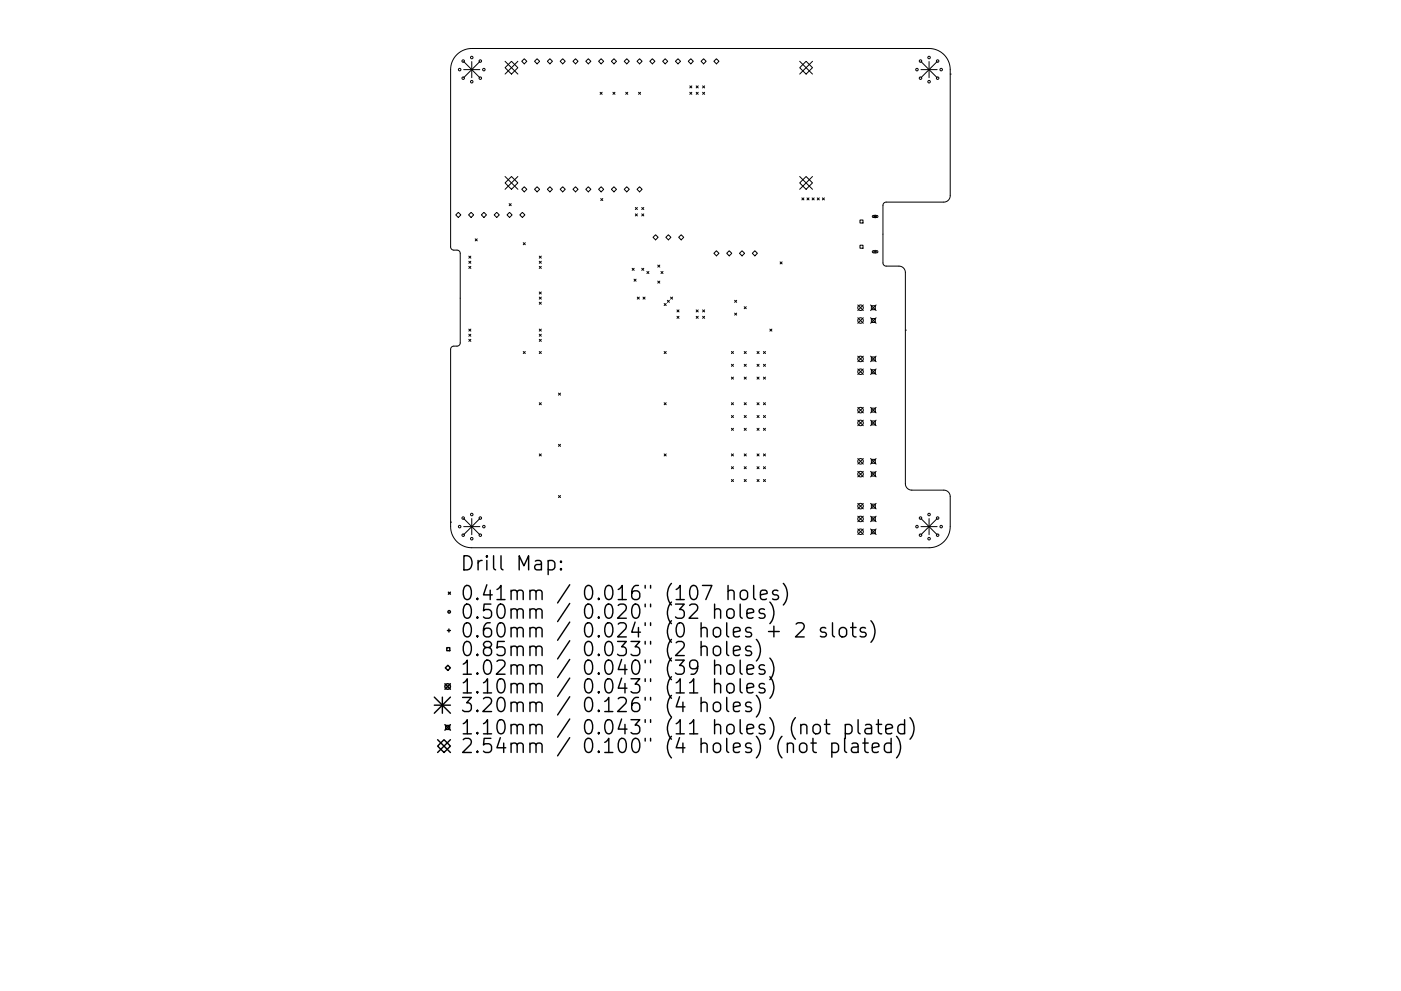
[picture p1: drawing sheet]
<svg xmlns="http://www.w3.org/2000/svg" width="297mm" height="210mm" viewBox="0 0 297 210" stroke-linecap="round" stroke-linejoin="round" font-family="sans-serif">
<defs><g id="words">
<g font-size="4.2">
<text x="97.5" y="121.1">Drill Map:</text>
<text x="97.5" y="127.4">0.41mm / 0.016&quot; (107 holes)</text>
<text x="97.5" y="131.3">0.50mm / 0.020&quot; (32 holes)</text>
<text x="97.5" y="135.3">0.60mm / 0.024&quot; (0 holes + 2 slots)</text>
<text x="97.5" y="139.2">0.85mm / 0.033&quot; (2 holes)</text>
<text x="97.5" y="143.2">1.02mm / 0.040&quot; (39 holes)</text>
<text x="97.5" y="147.2">1.10mm / 0.043&quot; (11 holes)</text>
<text x="97.5" y="151.1">3.20mm / 0.126&quot; (4 holes)</text>
<text x="97.5" y="155.8">1.10mm / 0.043&quot; (11 holes) (not plated)</text>
<text x="97.5" y="159.8">2.54mm / 0.100&quot; (4 holes) (not plated)</text>
</g>
</g></defs>
<g fill="none" stroke="#000" stroke-width=".21">
<path d="M96.9 11.6a4.5 4.5 0 0 1 3.1-1.3h97a4.5 4.5 0 0 1 4.5 4.5v26.7a1.36 1.36 0 0 1-1.4 1.4h-12.2l-.6 .3-.1 .4v12.4l.6 .5h2.8a1.36 1.36 0 0 1 1.4 1.3v44.8a1.36 1.36 0 0 0 1.3 1.4h6.8a1.36 1.36 0 0 1 1.4 1.3v6.4a4.5 4.5 0 0 1-4.5 4.5h-97a4.5 4.5 0 0 1-4.5-4.5v-37.6l.4-.6 1.4-.2 .3-.5v-19.1l-.4-.6-1.4-.2-.3-.5v-37.6a4.5 4.5 0 0 1 1.4-3.2zM98.3 13.1l3.4 3.4M98.3 14.8h3.4M100 13.1v3.4M101.7 13.1l-3.4 3.4M107.1 13l2.7 2.7M108.4 13l1.4 1.4-1.4 1.3-1.3-1.3zM109.8 13l-2.7 2.7M110.6 13l.6-.5 .5 .5-.5 .5zM113.3 13l.6-.5 .5 .5-.5 .5zM116 13l.6-.5 .5 .5-.5 .5zM118.8 13l.5-.5 .5 .5-.5 .5z"/>
<path d="M121.5 13l.5-.5 .6 .5-.6 .5zM124.2 13l.5-.5 .6 .5-.6 .5zM126.9 13l.6-.5 .5 .5-.5 .5zM127.2 19.6l.5 .4M127.7 19.6l-.5 .4M129.6 13l.6-.5 .5 .5-.5 .5zM130 19.6l.4 .4M130.4 19.6l-.4 .4M132.3 13l.6-.5 .5 .5-.5 .5zM132.7 19.6l.4 .4M133.1 19.6l-.4 .4M135.1 13l.5-.5 .5 .5-.5 .5z"/>
<path d="M135.4 19.6l.4 .4M135.8 19.6l-.4 .4M137.8 13l.5-.5 .6 .5-.6 .5zM140.5 13l.5-.5 .6 .5-.6 .5zM143.2 13l.5-.5 .6 .5-.6 .5zM145.9 13l.6-.5 .5 .5-.5 .5zM146.2 18.2l.5 .5M146.2 19.6l.5 .4M146.7 18.2l-.5 .5M146.7 19.6l-.5 .4M147.6 19.6l.4 .4M147.6 18.2l.4 .5"/>
<path d="M148 18.2l-.4 .5M148 19.6l-.4 .4M148.6 13l.6-.5 .5 .5-.5 .5zM149 19.6l.4 .4M149 18.2l.4 .5M149.4 18.2l-.4 .5M149.4 19.6l-.4 .4M151.4 13l.5-.5 .5 .5-.5 .5zM169.5 14.4l1.4-1.4 1.4 1.4-1.4 1.3zM169.5 13l2.8 2.7M172.3 13l-2.8 2.7M195.3 14.8h3.4"/>
<path d="M195.3 13.1l3.4 3.4M197 13.1v3.4M198.7 13.1l-3.4 3.4M201.5 15.7h.1M107.1 37.4l2.7 2.8M108.4 37.4l1.4 1.4-1.4 1.4-1.3-1.4zM109.8 37.4l-2.7 2.8M119.3 39.6l.5 .6-.5 .5-.5-.5zM122 39.6l.6 .6-.6 .5-.5-.5zM132.9 39.6l.5 .6-.5 .5-.6-.5zM135.6 39.6l.5 .6-.5 .5-.5-.5zM169.5 38.8l1.4-1.4 1.4 1.4-1.4 1.4z"/>
<path d="M169.5 37.4l2.8 2.8M172.3 37.4l-2.8 2.8M97.2 45.1l.5 .5-.5 .5-.6-.5zM99.3 45.6l.6-.5 .5 .5-.5 .5zM99.4 54.3l.4 .5M99.4 55.4l.4 .5M99.4 56.5l.4 .4M99.8 54.3l-.4 .5M99.8 55.4l-.4 .5M99.8 56.5l-.4 .4M100.8 50.7l.4 .4M101.2 50.7l-.4 .4"/>
<path d="M102.1 45.6l.5-.5 .5 .5-.5 .5zM104.8 45.6l.5-.5 .6 .5-.6 .5zM108 43.2l.4 .4M108 45.1l.6 .5-.6 .5-.5-.5zM108.4 43.2l-.4 .4M110.6 40.2l.6-.6 .5 .6-.5 .5zM110.7 45.1l.6 .5-.6 .5-.5-.5zM110.9 51.5l.5 .4M111.4 51.5l-.5 .4M113.3 40.2l.6-.6 .5 .6-.5 .5zM114.3 54.3l.5 .5M114.3 55.4l.5 .5"/>
<path d="M114.3 56.5l.5 .4M114.8 54.3l-.5 .5M114.8 55.4l-.5 .5M114.8 56.5l-.5 .4M116 40.2l.6-.6 .5 .6-.5 .5zM124.2 40.2l.5-.6 .6 .6-.6 .5zM126.9 40.2l.6-.6 .5 .6-.5 .5zM127.4 42.1l.4 .5M127.8 42.1l-.4 .5M129.6 40.2l.6-.6 .5 .6-.5 .5zM134 56.9l.5 .5M134.4 59.2l.5 .5"/>
<path d="M134.5 56.9l-.5 .5M134.7 44l.4 .5M134.7 45.4l.4 .4M134.9 59.2l-.5 .5M135.1 44l-.4 .5M135.1 45.4l-.4 .4M136.1 45.4l.4 .4M136.1 44l.4 .5M136.1 56.9l.4 .5M136.5 44l-.4 .5M136.5 45.4l-.4 .4M136.5 56.9l-.4 .5"/>
<path d="M137.1 57.6l.5 .4M137.6 57.6l-.5 .4M138.5 50.3l.5-.5 .5 .5-.5 .6zM139.5 56.2l.4 .5M139.5 59.6l.4 .5M139.9 56.2l-.4 .5M139.9 59.6l-.4 .5M140.1 57.6l.5 .4M140.6 57.6l-.5 .4M141.2 50.3l.5-.5 .6 .5-.6 .6zM143.9 50.3l.5-.5 .6 .5-.6 .6zM151.4 53.7l.5-.5 .5 .5-.5 .6z"/>
<path d="M154.1 53.7l.5-.5 .6 .5-.6 .6zM156.8 53.7l.5-.5 .6 .5-.6 .6zM160 53.2l.6 .5-.6 .6-.5-.6zM165.4 55.6l.4 .4M165.8 55.6l-.4 .4M170 42l.4 .4M170.4 42l-.4 .4M171.1 42l.4 .4M171.5 42l-.4 .4M172.2 42l.4 .4M172.6 42l-.4 .4M173.3 42l.4 .4"/>
<path d="M173.7 42l-.4 .4M174.4 42l.4 .4M174.8 42l-.4 .4M182.3 46.7h.7v.6h-.7zM182.3 52h.7v.7h-.7zM185 45.8l1-.1 .1 .3-.1 .1h-.9l-.1-.1zM185 53.3l1-.1 .1 .3-.1 .1h-.9l-.1-.1zM185.2 45.9h.7M185.2 53.4h.7M185.5 45.6v.6M185.5 53.1v.6M99.4 69.8l.4 .5"/>
<path d="M99.4 70.9l.4 .4M99.4 72l.4 .4M99.8 69.8l-.4 .5M99.8 70.9l-.4 .4M99.8 72l-.4 .4M110.9 74.6l.5 .4M111.4 74.6l-.5 .4M114.3 61.9l.5 .5M114.3 63l.5 .5M114.3 64.1l.5 .5M114.3 69.8l.5 .5M114.3 70.9l.5 .4"/>
<path d="M114.3 72l.5 .4M114.3 74.6l.5 .4M114.8 61.9l-.5 .5M114.8 63l-.5 .5M114.8 64.1l-.5 .5M114.8 69.8l-.5 .5M114.8 70.9l-.5 .4M114.8 72l-.5 .4M114.8 74.6l-.5 .4M135.1 63l.4 .5M135.5 63l-.4 .5M136.3 63l.5 .5"/>
<path d="M136.8 63l-.5 .5M140.8 64.4l.4 .4M140.8 74.6l.4 .4M141.2 64.4l-.4 .4M141.2 74.6l-.4 .4M141.5 63.7l.4 .4M141.9 63.7l-.4 .4M142.2 63l.4 .5M142.6 63l-.4 .5M143.5 67.1l.5 .4M143.5 65.7l.5 .5M144 67.1l-.5 .4"/>
<path d="M144 65.7l-.5 .5M147.6 65.7l.4 .5M147.6 67.1l.4 .4M148 65.7l-.4 .5M148 67.1l-.4 .4M149 65.7l.4 .5M149 67.1l.4 .4M149.4 65.7l-.4 .5M149.4 67.1l-.4 .4M155.1 74.6l.4 .4M155.1 77.3l.4 .4M155.5 74.6l-.4 .4"/>
<path d="M155.5 77.3l-.4 .4M155.8 63.7l.4 .4M155.8 66.4l.4 .5M156.2 63.7l-.4 .4M156.2 66.4l-.4 .5M157.8 74.6l.4 .4M157.8 65.1l.4 .4M157.8 77.3l.4 .4M158.2 74.6l-.4 .4M158.2 77.3l-.4 .4M158.2 65.1l-.4 .4M160.5 77.3l.4 .4"/>
<path d="M160.5 74.6l.4 .4M160.9 74.6l-.4 .4M160.9 77.3l-.4 .4M161.9 74.6l.4 .4M161.9 77.3l.4 .4M162.3 74.6l-.4 .4M162.3 77.3l-.4 .4M163.2 69.8l.5 .5M163.7 69.8l-.5 .5M181.9 75.6l1.1 1.1M181.9 78.3l1.1 1.2M181.9 64.7l1.1 1.2"/>
<path d="M181.9 67.4l1.1 1.2M183 64.7l-1.1 1.2M183 67.4l-1.1 1.2M183 75.6l-1.1 1.1M183 78.3l-1.1 1.2M184.6 78.3l1.2 1.2M184.6 67.4l1.2 1.2M184.6 75.6l1.2 1.1M184.6 64.7l1.2 1.2M184.8 75.7h.8v.9h-.8zM184.8 78.5h.8v.8h-.8zM184.8 64.9h.8v.8h-.8z"/>
<path d="M184.8 67.6h.8v.8h-.8zM185.8 64.7l-1.2 1.2M185.8 67.4l-1.2 1.2M185.8 75.6l-1.2 1.1M185.8 78.3l-1.2 1.2M192 70h.1M114.3 85.4l.5 .5M114.3 96.3l.5 .4M114.8 85.4l-.5 .5M114.8 96.3l-.5 .4M118.4 83.4l.4 .4M118.4 94.3l.4 .4"/>
<path d="M118.8 83.4l-.4 .4M118.8 94.3l-.4 .4M140.8 85.4l.4 .5M140.8 96.3l.4 .4M141.2 85.4l-.4 .5M141.2 96.3l-.4 .4M155.1 80l.4 .4M155.1 85.4l.4 .5M155.1 88.2l.4 .4M155.1 90.9l.4 .4M155.1 96.3l.4 .4M155.1 99l.4 .5"/>
<path d="M155.5 80l-.4 .4M155.5 85.4l-.4 .5M155.5 88.2l-.4 .4M155.5 90.9l-.4 .4M155.5 96.3l-.4 .4M155.5 99l-.4 .5M157.8 80l.4 .4M157.8 88.2l.4 .4M157.8 90.9l.4 .4M157.8 99l.4 .5M157.8 85.4l.4 .5M157.8 96.3l.4 .4"/>
<path d="M158.2 85.4l-.4 .5M158.2 88.2l-.4 .4M158.2 96.3l-.4 .4M158.2 99l-.4 .5M158.2 80l-.4 .4M158.2 90.9l-.4 .4M160.5 85.4l.4 .5M160.5 90.9l.4 .4M160.5 96.3l.4 .4M160.5 80l.4 .4M160.5 88.2l.4 .4M160.5 99l.4 .5"/>
<path d="M160.9 80l-.4 .4M160.9 85.4l-.4 .5M160.9 90.9l-.4 .4M160.9 96.3l-.4 .4M160.9 88.2l-.4 .4M160.9 99l-.4 .5M161.9 80l.4 .4M161.9 85.4l.4 .5M161.9 88.2l.4 .4M161.9 90.9l.4 .4M161.9 96.3l.4 .4M161.9 99l.4 .5"/>
<path d="M162.3 80l-.4 .4M162.3 85.4l-.4 .5M162.3 88.2l-.4 .4M162.3 90.9l-.4 .4M162.3 96.3l-.4 .4M162.3 99l-.4 .5M181.9 86.4l1.1 1.2M181.9 89.1l1.1 1.2M181.9 97.3l1.1 1.2M183 86.4l-1.1 1.2M183 89.1l-1.1 1.2M183 97.3l-1.1 1.2"/>
<path d="M184.6 89.1l1.2 1.2M184.6 97.3l1.2 1.2M184.6 86.4l1.2 1.2M184.8 97.5h.8v.8h-.8zM184.8 86.6h.8v.8h-.8zM184.8 89.3h.8v.8h-.8zM185.8 86.4l-1.2 1.2M185.8 97.3l-1.2 1.2M185.8 89.1l-1.2 1.2M95.5 110.8h.1M98.3 111.7h3.4M98.3 110l3.4 3.4"/>
<path d="M100 110v3.4M101.7 110l-3.4 3.4M118.4 105.1l.4 .5M118.8 105.1l-.4 .5M155.1 101.7l.4 .5M155.5 101.7l-.4 .5M157.8 101.7l.4 .5M158.2 101.7l-.4 .5M160.5 101.7l.4 .5M160.9 101.7l-.4 .5M161.9 101.7l.4 .5M162.3 101.7l-.4 .5"/>
<path d="M181.9 100l1.1 1.2M181.9 106.8l1.1 1.2M181.9 109.5l1.1 1.2M181.9 112.2l1.1 1.2M183 106.8l-1.1 1.2M183 109.5l-1.1 1.2M183 112.2l-1.1 1.2M183 100l-1.1 1.2M184.6 109.5l1.2 1.2M184.6 112.2l1.2 1.2M184.6 100l1.2 1.2M184.6 106.8l1.2 1.2"/>
<path d="M184.8 107h.8v.8h-.8zM184.8 109.7h.8v.8h-.8zM184.8 112.4h.8v.8h-.8zM184.8 100.2h.8v.8h-.8zM185.8 106.8l-1.2 1.2M185.8 109.5l-1.2 1.2M185.8 112.2l-1.2 1.2M185.8 100l-1.2 1.2M195.3 110l3.4 3.4M195.3 111.7h3.4M197 110v3.4M198.7 110l-3.4 3.4"/>
<circle cx="97.5" cy="14.8" r=".27"/>
<circle cx="98.2" cy="13" r=".27"/>
<circle cx="98.2" cy="16.6" r=".27"/>
<circle cx="100" cy="17.3" r=".27"/>
<circle cx="100" cy="12.2" r=".27"/>
<circle cx="101.8" cy="13" r=".27"/>
<circle cx="101.8" cy="16.6" r=".27"/>
<circle cx="102.6" cy="14.8" r=".27"/>
<circle cx="194.4" cy="14.8" r=".27"/>
<circle cx="195.2" cy="13" r=".27"/>
<circle cx="195.2" cy="16.6" r=".27"/>
<circle cx="197" cy="17.3" r=".27"/>
<circle cx="197" cy="12.2" r=".27"/>
<circle cx="198.8" cy="13" r=".27"/>
<circle cx="198.8" cy="16.6" r=".27"/>
<circle cx="199.5" cy="14.8" r=".27"/>
<circle cx="182.5" cy="68" r=".59"/>
<circle cx="182.5" cy="78.9" r=".59"/>
<circle cx="182.5" cy="76.2" r=".59"/>
<circle cx="182.5" cy="65.3" r=".59"/>
<circle cx="182.5" cy="87" r=".59"/>
<circle cx="182.5" cy="97.9" r=".59"/>
<circle cx="182.5" cy="89.7" r=".59"/>
<circle cx="97.5" cy="111.7" r=".27"/>
<circle cx="98.2" cy="113.5" r=".27"/>
<circle cx="98.2" cy="109.9" r=".27"/>
<circle cx="100" cy="109.2" r=".27"/>
<circle cx="100" cy="114.3" r=".27"/>
<circle cx="101.8" cy="113.5" r=".27"/>
<circle cx="101.8" cy="109.9" r=".27"/>
<circle cx="102.6" cy="111.7" r=".27"/>
<circle cx="182.5" cy="100.6" r=".59"/>
<circle cx="182.5" cy="107.4" r=".59"/>
<circle cx="182.5" cy="112.8" r=".59"/>
<circle cx="182.5" cy="110.1" r=".59"/>
<circle cx="194.4" cy="111.7" r=".27"/>
<circle cx="195.2" cy="113.5" r=".27"/>
<circle cx="195.2" cy="109.9" r=".27"/>
<circle cx="197" cy="109.2" r=".27"/>
<circle cx="197" cy="114.3" r=".27"/>
<circle cx="198.8" cy="113.5" r=".27"/>
<circle cx="198.8" cy="109.9" r=".27"/>
<circle cx="199.5" cy="111.7" r=".27"/>
</g>
<g fill="none" stroke="#000" stroke-width=".3">
<path d="M116.2 119.1l.9-.2 .5 .6v.8l-.2 .5-.3 .1-.9-.1M118.9 119.1l.2 .1-.2 .1-.1-.1 .1-.1v.2M94.7 137.4h.7v.7h-.7zM94.9 133.8h.6M95.1 125.6l.4 .5M95.2 133.5v.6M95.5 125.6l-.4 .5M118.9 120.6l.2 .2-.2 .1-.1-.1 .1-.2v.3M148.6 137.4a.74 .74 0 0 1 1.3 .1v1.6M148.6 136.1v3M151.4 137.4a.81 .81 0 0 1 .8-.3 .81 .81 0 0 1 .6 .6v.8a.81 .81 0 0 1-.8 .6 .81 .81 0 0 1-.8-.6v-.8zM151.5 129.5a.74 .74 0 0 1 1.3 .1v1.6"/>
<path d="M151.5 128.2v3M154.1 136.1v2.6l.4 .4M154.4 125.5a.74 .74 0 0 1 1.2 .1v1.6M154.4 129.3a.81 .81 0 0 1 1.2 .4v.9a.81 .81 0 0 1-.7 .6 .81 .81 0 0 1-.8-.6v-.9zM154.4 124.2v3M155.5 138.1l1.4-.3-.1-.6-.9-.1-.4 .4v1.2l.1 .2 .3 .2 .9-.2M156.9 128.2v2.5l.5 .5M157.1 125.5a.81 .81 0 0 1 .8-.3 .81 .81 0 0 1 .6 .6v.8a.81 .81 0 0 1-.8 .6 .81 .81 0 0 1-.8-.6v-.8zM158.4 130.2l1.4-.3-.2-.6-.8-.1-.4 .4v1.1l.1 .3 .3 .2 .8-.2M159.2 137.2l-.7-.1-.4 .4 .1 .4 1 .3 .2 .3-.2 .4-.3 .2-.8-.2M159.8 124.2v2.6l.4 .4M160.4 135.7a3.4 3.4 0 0 1 0 4.5"/>
<path d="M161.2 126.2l1.4-.3-.1-.5-.9-.2-.4 .4v1.2l.2 .3 .2 .1 .9-.1M162.1 129.3l-.7-.1-.5 .4 .2 .4 1 .3 .1 .3-.1 .4-.3 .2-.9-.2M162.9 134h2.3M163.2 127.7a3.4 3.4 0 0 1 0 4.6M163.2 139.6a3.4 3.4 0 0 1 0 4.6M164.1 132.8v2.3M164.9 125.4l-.7-.2-.4 .4 .1 .5 1 .3 .2 .2-.2 .5-.3 .1-.8-.1M166.1 123.8a3.4 3.4 0 0 1 0 4.6M168.8 132.4l.4-.3h.7a.81 .81 0 0 1 .5 1.3l-1.8 1.7h1.9M175.1 133.3l-.7-.2-.5 .5 .2 .4 1 .3 .1 .3-.1 .4-.3 .1-.9-.1M176.5 132.1v2.6l.4 .4M178.1 133.4a.81 .81 0 0 1 .8-.3 .81 .81 0 0 1 .6 .6v.9a.81 .81 0 0 1-.8 .6 .81 .81 0 0 1-.8-.6v-.9z"/>
<path d="M180.4 133.1h1.1M180.8 132.1v2.6l.1 .3 .6 .1M183.5 133.3l-.7-.2-.4 .5 .1 .4 1 .3 .1 .3-.1 .4-.3 .1-.8-.1M184.6 131.7a3.4 3.4 0 0 1 0 4.6M92.1 147.9l3.4 3.4M92.1 149.6h3.4M92.8 158.3l1.3-1.4 1.4 1.4-1.4 1.4zM92.8 156.9l2.7 2.8M93.8 147.9v3.4M94.3 145.1l1.2 1.1M94.3 153.7l1.2 1.2M94.4 141.7l.6-.6 .5 .6-.5 .5z"/>
<path d="M94.5 153.9h.8v.9h-.8zM95.5 145.1l-1.2 1.1M95.5 147.9l-3.4 3.4M95.5 153.7l-1.2 1.2M95.5 156.9l-2.7 2.8M148.6 149.3a.75 .75 0 0 1 1.3 .1v1.6M148.6 148v3M151.4 149.3a.81 .81 0 0 1 .8-.3 .81 .81 0 0 1 .6 .5v.9a.81 .81 0 0 1-.8 .6 .81 .81 0 0 1-.8-.6v-.9zM151.5 141.3a.74 .74 0 0 1 1.3 .2v1.5M151.5 145.3a.74 .74 0 0 1 1.3 .1v1.6M151.5 140v3M151.5 144v3"/>
<path d="M154.1 148v2.5l.4 .5M154.2 141.3a.81 .81 0 0 1 .8-.3 .81 .81 0 0 1 .6 .6v.9a.81 .81 0 0 1-.7 .6 .81 .81 0 0 1-.8-.6v-.9zM154.4 145.2a.81 .81 0 0 1 1.2 .4v.8a.81 .81 0 0 1-.7 .6 .81 .81 0 0 1-.8-.6v-.8zM155.5 150l1.4-.3-.1-.6-.9-.1-.4 .4v1.1l.1 .3 .3 .2 .9-.2M156.9 140v2.6l.5 .4M156.9 144v2.6l.5 .4M158.4 142l1.4-.2-.2-.6-.8-.2-.4 .5v1.1l.1 .3 .3 .1 .8-.1M158.4 146l1.4-.3-.2-.5-.8-.2-.4 .4v1.2l.1 .3 .3 .1 .8-.1M159.2 149.1l-.7-.1-.4 .4 .1 .4 1 .3 .2 .3-.2 .4-.3 .2-.8-.2M160.4 147.5a3.4 3.4 0 0 1 0 4.6M162.1 141.2l-.7-.2-.5 .5 .2 .4 1 .3 .1 .3-.1 .4-.3 .1-.9-.1M162.1 145.2l-.7-.2-.5 .4 .2 .5 1 .3 .1 .2-.1 .5-.3 .1-.9-.1"/>
<path d="M163.2 143.6a3.4 3.4 0 0 1 0 4.6M169.6 157.9a.81 .81 0 0 1 .9-.3 .81 .81 0 0 1 .6 .6v.9a.81 .81 0 0 1-.8 .6 .81 .81 0 0 1-.8-.6v-.9zM171.9 157.7h1.2M172.4 156.7v2.5l.1 .3 .6 .2M172.6 153.8a.81 .81 0 0 1 1.3 .5v.8a.81 .81 0 0 1-.8 .6 .81 .81 0 0 1-.7-.6v-.8zM174.8 153.7h1.1M175.2 152.7v2.6l.2 .2 .5 .2M176.4 157.8l.8-.1 .6 .5v.9l-.3 .4-.3 .2-.8-.2M176.4 157.7v3M179.1 156.7v2.5l.4 .5M179.2 153.8l.9-.1 .5 .6v.8l-.2 .4-.3 .2-.9-.2M179.2 153.7v3"/>
<path d="M180.6 157.8l.3-.1 .9 .1 .1 .3v1.6M181.9 152.7v2.6l.5 .4M181.9 158.4l-1 .1a.59 .59 0 0 0-.4 .6 .59 .59 0 0 0 .4 .6l1-.2M182.9 157.7h1.2M183.4 156.7v2.5l.1 .3 .6 .2M183.5 153.8l.3-.1 .8 .1 .2 .3v1.6M184.8 154.4l-1 .1a.59 .59 0 0 0-.5 .6 .59 .59 0 0 0 .5 .6l1-.2M184.9 158.7l1.5-.3-.2-.6-.8-.1-.5 .4v1.1l.2 .3 .3 .2 .8-.2M185.8 153.7h1.1M186.2 152.7v2.6l.2 .2 .5 .2M187.8 154.7l1.4-.3-.1-.6-.9-.1-.4 .4v1.2l.1 .2 .3 .2 .9-.2M188.9 157.8l-.8-.1-.6 .5v.9l.3 .4 .3 .2 .8-.2"/>
<path d="M188.9 156.7v3M190.1 156.2a3.4 3.4 0 0 1 0 4.6M191.8 153.8l-.9-.1-.5 .6v.8l.2 .4 .3 .2 .9-.2M191.8 152.7v3M192.9 152.3a3.4 3.4 0 0 1 0 4.5"/>
<circle cx="95.2" cy="129.8" r=".27"/>
<circle cx="94.9" cy="145.7" r=".59"/>
</g>
<use href="#words"/>
</svg>
